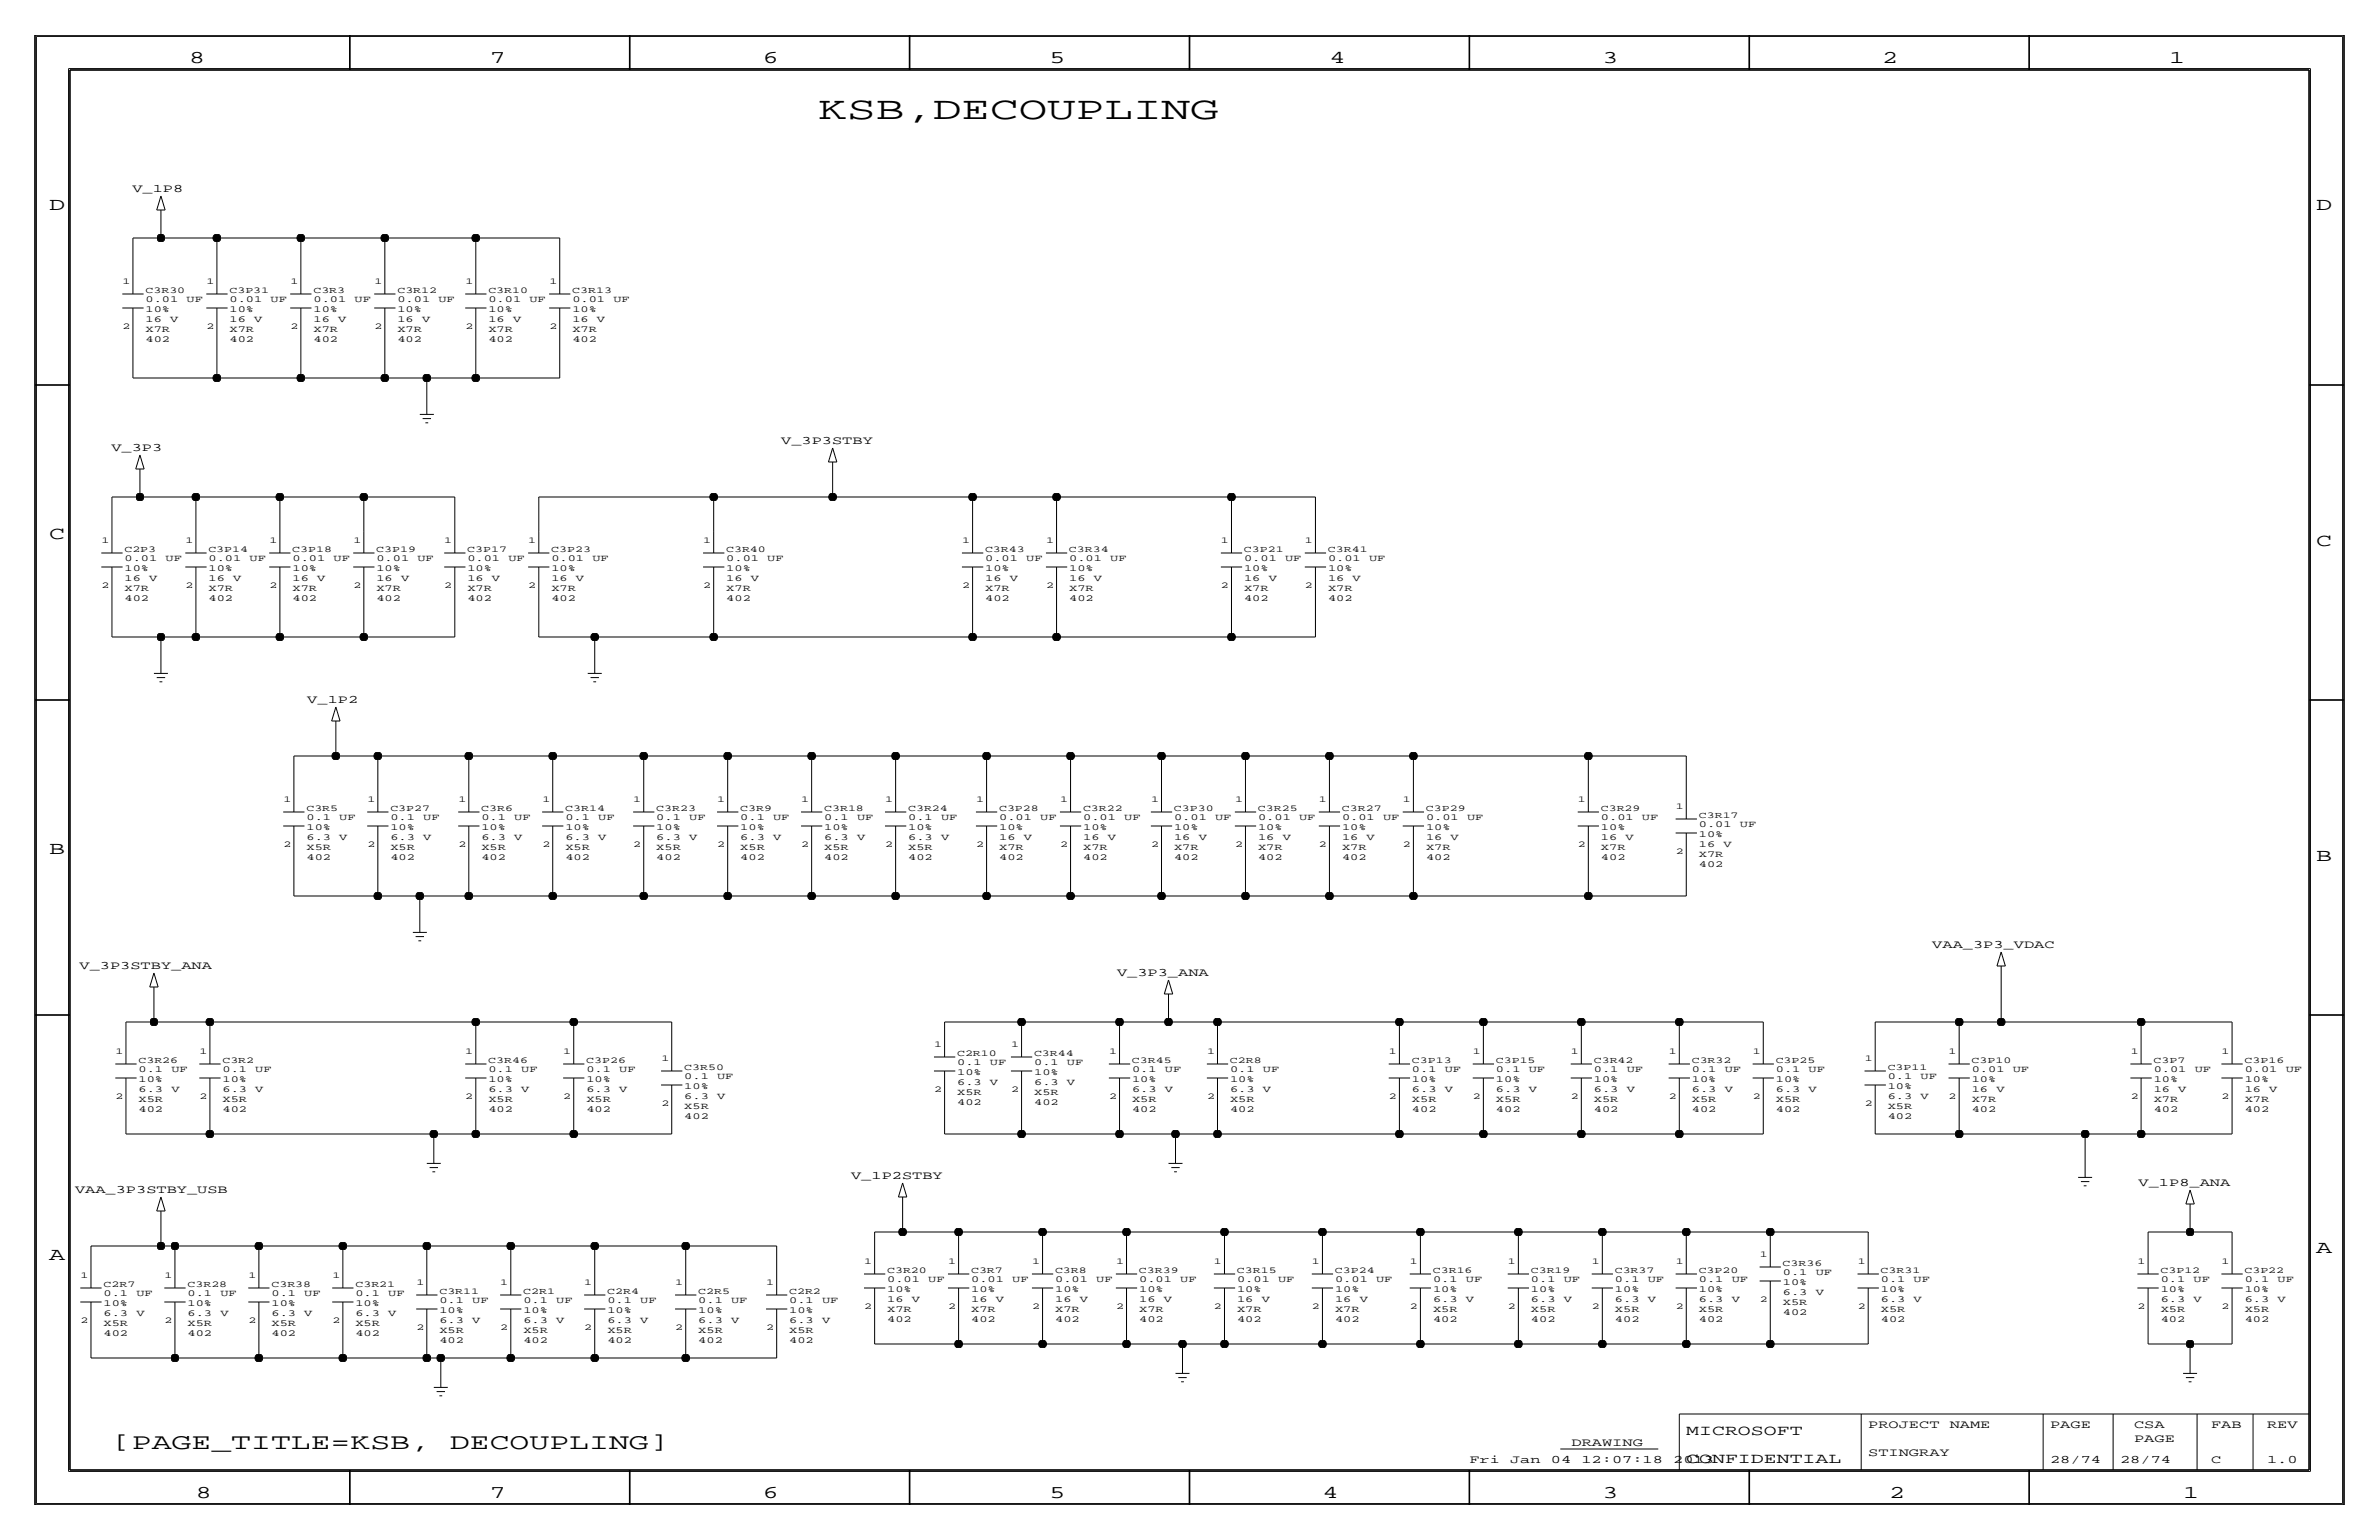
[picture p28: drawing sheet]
<svg xmlns="http://www.w3.org/2000/svg" width="432mm" height="279mm" viewBox="0 0 432 279" stroke-linecap="round" stroke-linejoin="round" font-family="sans-serif">
<defs><g id="words">
<text font-size="5.8" x="148.6" y="21.6">KSB,DECOUPLING</text>
<g font-size="4.1">
<text x="20.3" y="262.9">[PAGE_TITLE=KSB,</text>
<text x="81.7" y="262.9">DECOUPLING]</text>
</g>
<g font-size="3.3">
<text x="34.3" y="11.4">8</text>
<text x="88.9" y="11.4">7</text>
<text x="138.5" y="11.4">6</text>
<text x="190.5" y="11.4">5</text>
<text x="241.3" y="11.4">4</text>
<text x="290.8" y="11.4">3</text>
<text x="341.6" y="11.4">2</text>
<text x="393.7" y="11.4">1</text>
<text x="8.9" y="38.1">D</text>
<text x="420.4" y="38.1">D</text>
<text x="8.9" y="97.8">C</text>
<text x="420.4" y="99.1">C</text>
<text x="8.9" y="154.9">B</text>
<text x="420.4" y="156.2">B</text>
<text x="420.4" y="227.3">A</text>
<text x="8.9" y="228.6">A</text>
<text x="35.6" y="271.8">8</text>
<text x="88.9" y="271.8">7</text>
<text x="138.4" y="271.8">6</text>
<text x="190.5" y="271.8">5</text>
<text x="240" y="271.8">4</text>
<text x="290.8" y="271.8">3</text>
<text x="342.9" y="271.8">2</text>
<text x="396.2" y="271.8">1</text>
</g>
<g font-size="2.6">
<text x="306.1" y="260.4">MICROSOFT</text>
<text x="306.1" y="265.4">CONFIDENTIAL</text>
</g>
<g font-size="2.1">
<text x="24" y="34.9">V_1P8</text>
<text x="20.2" y="81.9">V_3P3</text>
<text x="141.8" y="80.6">V_3P3STBY</text>
<text x="55.8" y="127.6">V_1P2</text>
<text x="350.7" y="172.1">VAA_3P3_VDAC</text>
<text x="14.4" y="175.9">V_3P3STBY_ANA</text>
<text x="202.7" y="177.1">V_3P3_ANA</text>
<text x="154.5" y="214">V_1P2STBY</text>
<text x="388.2" y="215.2">V_1P8_ANA</text>
<text x="13.6" y="216.5">VAA_3P3STBY_USB</text>
<text x="285.2" y="262.4">DRAWING</text>
<text x="339.1" y="259.1">PROJECT</text>
<text x="353.9" y="259.1">NAME</text>
<text x="372.1" y="259.1">PAGE</text>
<text x="387.4" y="259.1">CSA</text>
<text x="387.4" y="261.6">PAGE</text>
<text x="401.3" y="259.1">FAB</text>
<text x="411.5" y="259.1">REV</text>
<text x="266.7" y="265.4">Fri</text>
<text x="274.1" y="265.4">Jan</text>
<text x="281.5" y="265.4">04</text>
<text x="287" y="265.4">12:07:18</text>
<text x="303.7" y="265.4">2013</text>
<text x="339.1" y="264.2">STINGRAY</text>
<text x="372.1" y="265.4">28/74</text>
<text x="384.8" y="265.4">28/74</text>
<text x="401.3" y="265.4">C</text>
<text x="411.5" y="265.4">1.0</text>
</g>
<g font-size="1.7">
<text x="26.4" y="54.9">0.01</text>
<text x="26.4" y="58.4">16</text>
<text x="26.4" y="56.6">10%</text>
<text x="30.9" y="58.4">V</text>
<text x="33.9" y="54.9">UF</text>
<text x="41.7" y="54.9">0.01</text>
<text x="41.7" y="56.6">10%</text>
<text x="41.7" y="58.4">16</text>
<text x="46.1" y="58.4">V</text>
<text x="49.1" y="54.9">UF</text>
<text x="56.9" y="56.6">10%</text>
<text x="56.9" y="58.4">16</text>
<text x="56.9" y="54.9">0.01</text>
<text x="61.4" y="58.4">V</text>
<text x="64.3" y="54.9">UF</text>
<text x="72.1" y="54.9">0.01</text>
<text x="72.1" y="56.6">10%</text>
<text x="72.1" y="58.4">16</text>
<text x="76.6" y="58.4">V</text>
<text x="79.6" y="54.9">UF</text>
<text x="88.6" y="58.4">16</text>
<text x="88.6" y="56.6">10%</text>
<text x="88.6" y="54.9">0.01</text>
<text x="93.1" y="58.4">V</text>
<text x="96.1" y="54.9">UF</text>
<text x="103.9" y="58.4">16</text>
<text x="103.9" y="54.9">0.01</text>
<text x="103.9" y="56.6">10%</text>
<text x="108.4" y="58.4">V</text>
<text x="111.3" y="54.9">UF</text>
<text x="26.4" y="62">402</text>
<text x="26.4" y="60.2">X7R</text>
<text x="41.7" y="62">402</text>
<text x="41.7" y="60.2">X7R</text>
<text x="56.9" y="62">402</text>
<text x="56.9" y="60.2">X7R</text>
<text x="72.1" y="60.2">X7R</text>
<text x="72.1" y="62">402</text>
<text x="88.6" y="62">402</text>
<text x="88.6" y="60.2">X7R</text>
<text x="103.9" y="60.2">X7R</text>
<text x="103.9" y="62">402</text>
<text x="22.6" y="101.9">0.01</text>
<text x="30" y="101.9">UF</text>
<text x="37.8" y="101.9">0.01</text>
<text x="45.3" y="101.9">UF</text>
<text x="53.1" y="101.9">0.01</text>
<text x="60.5" y="101.9">UF</text>
<text x="68.3" y="101.9">0.01</text>
<text x="75.8" y="101.9">UF</text>
<text x="84.8" y="101.9">0.01</text>
<text x="92.3" y="101.9">UF</text>
<text x="100.1" y="101.9">0.01</text>
<text x="107.5" y="101.9">UF</text>
<text x="131.8" y="101.9">0.01</text>
<text x="139.3" y="101.9">UF</text>
<text x="178.8" y="101.9">0.01</text>
<text x="186.3" y="101.9">UF</text>
<text x="194.1" y="101.9">0.01</text>
<text x="201.5" y="101.9">UF</text>
<text x="225.8" y="101.9">0.01</text>
<text x="233.2" y="101.9">UF</text>
<text x="241" y="101.9">0.01</text>
<text x="248.5" y="101.9">UF</text>
<text x="22.6" y="105.4">16</text>
<text x="22.6" y="107.2">X7R</text>
<text x="22.6" y="103.6">10%</text>
<text x="27.1" y="105.4">V</text>
<text x="37.8" y="103.6">10%</text>
<text x="37.8" y="105.4">16</text>
<text x="37.8" y="107.2">X7R</text>
<text x="42.3" y="105.4">V</text>
<text x="53.1" y="105.4">16</text>
<text x="53.1" y="103.6">10%</text>
<text x="53.1" y="107.2">X7R</text>
<text x="57.6" y="105.4">V</text>
<text x="68.3" y="105.4">16</text>
<text x="68.3" y="103.6">10%</text>
<text x="68.3" y="107.2">X7R</text>
<text x="72.8" y="105.4">V</text>
<text x="84.8" y="105.4">16</text>
<text x="84.8" y="103.6">10%</text>
<text x="84.8" y="107.2">X7R</text>
<text x="89.3" y="105.4">V</text>
<text x="100.1" y="105.4">16</text>
<text x="100.1" y="103.6">10%</text>
<text x="100.1" y="107.2">X7R</text>
<text x="104.5" y="105.4">V</text>
<text x="131.8" y="103.6">10%</text>
<text x="131.8" y="107.2">X7R</text>
<text x="131.8" y="105.4">16</text>
<text x="136.3" y="105.4">V</text>
<text x="178.8" y="103.6">10%</text>
<text x="178.8" y="105.4">16</text>
<text x="178.8" y="107.2">X7R</text>
<text x="183.3" y="105.4">V</text>
<text x="194.1" y="107.2">X7R</text>
<text x="194.1" y="103.6">10%</text>
<text x="194.1" y="105.4">16</text>
<text x="198.5" y="105.4">V</text>
<text x="225.8" y="105.4">16</text>
<text x="225.8" y="103.6">10%</text>
<text x="225.8" y="107.2">X7R</text>
<text x="230.3" y="105.4">V</text>
<text x="241" y="103.6">10%</text>
<text x="241" y="105.4">16</text>
<text x="241" y="107.2">X7R</text>
<text x="245.5" y="105.4">V</text>
<text x="22.6" y="109">402</text>
<text x="37.8" y="109">402</text>
<text x="53.1" y="109">402</text>
<text x="68.3" y="109">402</text>
<text x="84.8" y="109">402</text>
<text x="100.1" y="109">402</text>
<text x="131.8" y="109">402</text>
<text x="178.8" y="109">402</text>
<text x="194.1" y="109">402</text>
<text x="225.8" y="109">402</text>
<text x="241" y="109">402</text>
<text x="55.6" y="148.8">0.1</text>
<text x="61.6" y="148.8">UF</text>
<text x="70.9" y="148.8">0.1</text>
<text x="76.8" y="148.8">UF</text>
<text x="87.4" y="148.8">0.1</text>
<text x="93.3" y="148.8">UF</text>
<text x="102.6" y="148.8">0.1</text>
<text x="108.6" y="148.8">UF</text>
<text x="119.1" y="148.8">0.1</text>
<text x="125.1" y="148.8">UF</text>
<text x="134.4" y="148.8">0.1</text>
<text x="140.3" y="148.8">UF</text>
<text x="149.6" y="148.8">0.1</text>
<text x="155.6" y="148.8">UF</text>
<text x="164.8" y="148.8">0.1</text>
<text x="170.8" y="148.8">UF</text>
<text x="181.4" y="148.8">0.01</text>
<text x="188.8" y="148.8">UF</text>
<text x="196.6" y="148.8">0.01</text>
<text x="204" y="148.8">UF</text>
<text x="213.1" y="148.8">0.01</text>
<text x="220.6" y="148.8">UF</text>
<text x="228.3" y="148.8">0.01</text>
<text x="235.8" y="148.8">UF</text>
<text x="243.6" y="148.8">0.01</text>
<text x="251" y="148.8">UF</text>
<text x="258.8" y="148.8">0.01</text>
<text x="266.3" y="148.8">UF</text>
<text x="290.6" y="148.8">0.01</text>
<text x="298" y="148.8">UF</text>
<text x="55.6" y="152.4">6.3</text>
<text x="55.6" y="156">402</text>
<text x="55.6" y="154.2">X5R</text>
<text x="55.6" y="150.6">10%</text>
<text x="61.6" y="152.4">V</text>
<text x="70.9" y="154.2">X5R</text>
<text x="70.9" y="152.4">6.3</text>
<text x="70.9" y="156">402</text>
<text x="70.9" y="150.6">10%</text>
<text x="76.8" y="152.4">V</text>
<text x="87.4" y="154.2">X5R</text>
<text x="87.4" y="152.4">6.3</text>
<text x="87.4" y="150.6">10%</text>
<text x="87.4" y="156">402</text>
<text x="93.3" y="152.4">V</text>
<text x="102.6" y="154.2">X5R</text>
<text x="102.6" y="152.4">6.3</text>
<text x="102.6" y="156">402</text>
<text x="102.6" y="150.6">10%</text>
<text x="108.6" y="152.4">V</text>
<text x="119.1" y="154.2">X5R</text>
<text x="119.1" y="152.4">6.3</text>
<text x="119.1" y="156">402</text>
<text x="119.1" y="150.6">10%</text>
<text x="125.1" y="152.4">V</text>
<text x="134.4" y="154.2">X5R</text>
<text x="134.4" y="152.4">6.3</text>
<text x="134.4" y="150.6">10%</text>
<text x="134.4" y="156">402</text>
<text x="140.3" y="152.4">V</text>
<text x="149.6" y="154.2">X5R</text>
<text x="149.6" y="152.4">6.3</text>
<text x="149.6" y="150.6">10%</text>
<text x="149.6" y="156">402</text>
<text x="155.6" y="152.4">V</text>
<text x="164.8" y="154.2">X5R</text>
<text x="164.8" y="152.4">6.3</text>
<text x="164.8" y="155.9">402</text>
<text x="164.8" y="150.6">10%</text>
<text x="170.8" y="152.4">V</text>
<text x="181.4" y="155.9">402</text>
<text x="181.4" y="150.6">10%</text>
<text x="181.4" y="154.2">X7R</text>
<text x="181.4" y="152.4">16</text>
<text x="185.8" y="152.4">V</text>
<text x="196.6" y="150.6">10%</text>
<text x="196.6" y="152.4">16</text>
<text x="196.6" y="154.2">X7R</text>
<text x="196.6" y="155.9">402</text>
<text x="201.1" y="152.4">V</text>
<text x="213.1" y="155.9">402</text>
<text x="213.1" y="154.2">X7R</text>
<text x="213.1" y="150.6">10%</text>
<text x="213.1" y="152.4">16</text>
<text x="217.6" y="152.4">V</text>
<text x="228.3" y="152.4">16</text>
<text x="228.3" y="155.9">402</text>
<text x="228.3" y="154.2">X7R</text>
<text x="228.3" y="150.6">10%</text>
<text x="232.8" y="152.4">V</text>
<text x="243.6" y="155.9">402</text>
<text x="243.6" y="154.2">X7R</text>
<text x="243.6" y="150.6">10%</text>
<text x="243.6" y="152.4">16</text>
<text x="248.1" y="152.4">V</text>
<text x="258.8" y="152.4">16</text>
<text x="258.8" y="154.2">X7R</text>
<text x="258.8" y="155.9">402</text>
<text x="258.8" y="150.6">10%</text>
<text x="263.3" y="152.4">V</text>
<text x="290.6" y="152.4">16</text>
<text x="290.6" y="155.9">402</text>
<text x="290.6" y="154.2">X7R</text>
<text x="290.6" y="150.6">10%</text>
<text x="295" y="152.4">V</text>
<text x="308.4" y="155.5">X7R</text>
<text x="308.4" y="153.7">16</text>
<text x="308.4" y="150.1">0.01</text>
<text x="308.4" y="151.9">10%</text>
<text x="312.8" y="153.7">V</text>
<text x="315.8" y="150.1">UF</text>
<text x="308.4" y="157.2">402</text>
<text x="25.1" y="196.3">10%</text>
<text x="25.1" y="194.6">0.1</text>
<text x="31.1" y="194.6">UF</text>
<text x="40.4" y="196.3">10%</text>
<text x="40.4" y="194.6">0.1</text>
<text x="46.3" y="194.6">UF</text>
<text x="88.6" y="194.6">0.1</text>
<text x="88.6" y="196.3">10%</text>
<text x="94.6" y="194.6">UF</text>
<text x="106.4" y="194.6">0.1</text>
<text x="106.4" y="196.3">10%</text>
<text x="112.4" y="194.6">UF</text>
<text x="124.2" y="195.8">0.1</text>
<text x="124.2" y="197.6">10%</text>
<text x="130.2" y="195.8">UF</text>
<text x="173.7" y="193.3">0.1</text>
<text x="173.7" y="195.1">10%</text>
<text x="173.7" y="196.9">6.3</text>
<text x="179.7" y="193.3">UF</text>
<text x="179.7" y="196.9">V</text>
<text x="187.7" y="196.9">6.3</text>
<text x="187.7" y="195.1">10%</text>
<text x="187.7" y="193.3">0.1</text>
<text x="193.7" y="196.9">V</text>
<text x="193.7" y="193.3">UF</text>
<text x="205.5" y="194.6">0.1</text>
<text x="205.5" y="196.3">10%</text>
<text x="211.4" y="194.6">UF</text>
<text x="223.3" y="196.3">10%</text>
<text x="223.3" y="194.6">0.1</text>
<text x="229.2" y="194.6">UF</text>
<text x="256.3" y="196.3">10%</text>
<text x="256.3" y="194.6">0.1</text>
<text x="262.2" y="194.6">UF</text>
<text x="271.5" y="194.6">0.1</text>
<text x="271.5" y="196.3">10%</text>
<text x="277.5" y="194.6">UF</text>
<text x="289.3" y="196.3">10%</text>
<text x="289.3" y="194.6">0.1</text>
<text x="295.3" y="194.6">UF</text>
<text x="307.1" y="196.3">10%</text>
<text x="307.1" y="194.6">0.1</text>
<text x="313" y="194.6">UF</text>
<text x="322.3" y="194.6">0.1</text>
<text x="322.3" y="196.3">10%</text>
<text x="328.3" y="194.6">UF</text>
<text x="342.6" y="195.8">0.1</text>
<text x="342.6" y="197.6">10%</text>
<text x="348.6" y="195.8">UF</text>
<text x="357.9" y="194.6">0.01</text>
<text x="357.9" y="196.3">10%</text>
<text x="365.3" y="194.6">UF</text>
<text x="390.9" y="196.3">10%</text>
<text x="390.9" y="194.6">0.01</text>
<text x="398.4" y="194.6">UF</text>
<text x="407.4" y="196.3">10%</text>
<text x="407.4" y="194.6">0.01</text>
<text x="414.9" y="194.6">UF</text>
<text x="25.1" y="201.7">402</text>
<text x="25.1" y="199.9">X5R</text>
<text x="25.1" y="198.1">6.3</text>
<text x="31.1" y="198.1">V</text>
<text x="40.4" y="198.1">6.3</text>
<text x="40.4" y="201.7">402</text>
<text x="40.4" y="199.9">X5R</text>
<text x="46.3" y="198.1">V</text>
<text x="88.6" y="198.1">6.3</text>
<text x="88.6" y="201.7">402</text>
<text x="88.6" y="199.9">X5R</text>
<text x="94.6" y="198.1">V</text>
<text x="106.4" y="198.1">6.3</text>
<text x="106.4" y="199.9">X5R</text>
<text x="106.4" y="201.7">402</text>
<text x="112.4" y="198.1">V</text>
<text x="124.2" y="201.2">X5R</text>
<text x="124.2" y="199.4">6.3</text>
<text x="124.2" y="202.9">402</text>
<text x="130.2" y="199.4">V</text>
<text x="173.7" y="198.6">X5R</text>
<text x="173.7" y="200.4">402</text>
<text x="187.7" y="198.6">X5R</text>
<text x="187.7" y="200.4">402</text>
<text x="205.5" y="199.9">X5R</text>
<text x="205.5" y="201.7">402</text>
<text x="205.5" y="198.1">6.3</text>
<text x="211.4" y="198.1">V</text>
<text x="223.3" y="199.9">X5R</text>
<text x="223.3" y="198.1">6.3</text>
<text x="223.3" y="201.7">402</text>
<text x="229.2" y="198.1">V</text>
<text x="256.3" y="198.1">6.3</text>
<text x="256.3" y="201.7">402</text>
<text x="256.3" y="199.9">X5R</text>
<text x="262.2" y="198.1">V</text>
<text x="271.5" y="201.7">402</text>
<text x="271.5" y="199.9">X5R</text>
<text x="271.5" y="198.1">6.3</text>
<text x="277.5" y="198.1">V</text>
<text x="289.3" y="198.1">6.3</text>
<text x="289.3" y="201.7">402</text>
<text x="289.3" y="199.9">X5R</text>
<text x="295.3" y="198.1">V</text>
<text x="307.1" y="201.7">402</text>
<text x="307.1" y="198.1">6.3</text>
<text x="307.1" y="199.9">X5R</text>
<text x="313" y="198.1">V</text>
<text x="322.3" y="201.7">402</text>
<text x="322.3" y="199.9">X5R</text>
<text x="322.3" y="198.1">6.3</text>
<text x="328.3" y="198.1">V</text>
<text x="342.6" y="202.9">402</text>
<text x="342.6" y="199.4">6.3</text>
<text x="342.6" y="201.2">X5R</text>
<text x="348.6" y="199.4">V</text>
<text x="357.9" y="201.7">402</text>
<text x="357.9" y="199.9">X7R</text>
<text x="357.9" y="198.1">16</text>
<text x="362.4" y="198.1">V</text>
<text x="390.9" y="199.9">X7R</text>
<text x="390.9" y="198.1">16</text>
<text x="390.9" y="201.7">402</text>
<text x="395.4" y="198.1">V</text>
<text x="407.4" y="198.1">16</text>
<text x="407.4" y="199.9">X7R</text>
<text x="407.4" y="201.7">402</text>
<text x="411.9" y="198.1">V</text>
<text x="161" y="232.7">0.01</text>
<text x="168.5" y="232.7">UF</text>
<text x="176.3" y="232.7">0.01</text>
<text x="183.7" y="232.7">UF</text>
<text x="191.5" y="232.7">0.01</text>
<text x="199" y="232.7">UF</text>
<text x="206.8" y="232.7">0.01</text>
<text x="214.2" y="232.7">UF</text>
<text x="224.5" y="232.7">0.01</text>
<text x="232" y="232.7">UF</text>
<text x="242.3" y="232.7">0.01</text>
<text x="249.8" y="232.7">UF</text>
<text x="260.1" y="232.7">0.1</text>
<text x="266.1" y="232.7">UF</text>
<text x="277.9" y="232.7">0.1</text>
<text x="283.8" y="232.7">UF</text>
<text x="293.1" y="232.7">0.1</text>
<text x="299.1" y="232.7">UF</text>
<text x="308.4" y="232.7">0.1</text>
<text x="314.3" y="232.7">UF</text>
<text x="323.6" y="233.2">10%</text>
<text x="323.6" y="231.4">0.1</text>
<text x="329.6" y="231.4">UF</text>
<text x="341.4" y="232.7">0.1</text>
<text x="347.3" y="232.7">UF</text>
<text x="392.2" y="232.6">0.1</text>
<text x="398.1" y="232.6">UF</text>
<text x="407.4" y="232.7">0.1</text>
<text x="413.4" y="232.7">UF</text>
<text x="18.8" y="238.8">6.3</text>
<text x="18.8" y="237">10%</text>
<text x="18.8" y="235.2">0.1</text>
<text x="24.8" y="238.8">V</text>
<text x="24.8" y="235.2">UF</text>
<text x="34" y="238.8">6.3</text>
<text x="34" y="237">10%</text>
<text x="34" y="235.2">0.1</text>
<text x="40" y="238.8">V</text>
<text x="40" y="235.2">UF</text>
<text x="49.3" y="235.2">0.1</text>
<text x="49.3" y="238.8">6.3</text>
<text x="49.3" y="237">10%</text>
<text x="55.2" y="235.2">UF</text>
<text x="55.2" y="238.8">V</text>
<text x="64.5" y="238.8">6.3</text>
<text x="64.5" y="237">10%</text>
<text x="64.5" y="235.2">0.1</text>
<text x="70.5" y="238.8">V</text>
<text x="70.5" y="235.2">UF</text>
<text x="79.8" y="236.5">0.1</text>
<text x="79.8" y="238.2">10%</text>
<text x="85.7" y="236.5">UF</text>
<text x="95" y="236.5">0.1</text>
<text x="95" y="238.3">10%</text>
<text x="100.9" y="236.5">UF</text>
<text x="110.2" y="236.5">0.1</text>
<text x="110.2" y="238.3">10%</text>
<text x="116.2" y="236.5">UF</text>
<text x="126.7" y="236.5">0.1</text>
<text x="126.7" y="238.3">10%</text>
<text x="132.7" y="236.5">UF</text>
<text x="143.3" y="238.3">10%</text>
<text x="143.3" y="236.5">0.1</text>
<text x="149.2" y="236.5">UF</text>
<text x="161" y="234.4">10%</text>
<text x="161" y="238">X7R</text>
<text x="161" y="236.2">16</text>
<text x="161" y="239.8">402</text>
<text x="165.5" y="236.2">V</text>
<text x="176.3" y="236.2">16</text>
<text x="176.3" y="238">X7R</text>
<text x="176.3" y="239.8">402</text>
<text x="176.3" y="234.4">10%</text>
<text x="180.7" y="236.2">V</text>
<text x="191.5" y="238">X7R</text>
<text x="191.5" y="236.2">16</text>
<text x="191.5" y="234.4">10%</text>
<text x="191.5" y="239.8">402</text>
<text x="196" y="236.2">V</text>
<text x="206.8" y="238">X7R</text>
<text x="206.8" y="236.2">16</text>
<text x="206.8" y="234.4">10%</text>
<text x="206.8" y="239.8">402</text>
<text x="211.2" y="236.2">V</text>
<text x="224.5" y="238">X7R</text>
<text x="224.5" y="236.2">16</text>
<text x="224.5" y="239.8">402</text>
<text x="224.5" y="234.4">10%</text>
<text x="229" y="236.2">V</text>
<text x="242.3" y="236.2">16</text>
<text x="242.3" y="238">X7R</text>
<text x="242.3" y="239.8">402</text>
<text x="242.3" y="234.4">10%</text>
<text x="246.8" y="236.2">V</text>
<text x="260.1" y="236.2">6.3</text>
<text x="260.1" y="238">X5R</text>
<text x="260.1" y="239.8">402</text>
<text x="260.1" y="234.4">10%</text>
<text x="266.1" y="236.2">V</text>
<text x="277.9" y="236.2">6.3</text>
<text x="277.9" y="234.4">10%</text>
<text x="277.9" y="238">X5R</text>
<text x="277.9" y="239.8">402</text>
<text x="283.8" y="236.2">V</text>
<text x="293.1" y="239.8">402</text>
<text x="293.1" y="238">X5R</text>
<text x="293.1" y="236.2">6.3</text>
<text x="293.1" y="234.4">10%</text>
<text x="299.1" y="236.2">V</text>
<text x="308.4" y="238">X5R</text>
<text x="308.4" y="236.2">6.3</text>
<text x="308.4" y="239.8">402</text>
<text x="308.4" y="234.4">10%</text>
<text x="314.3" y="236.2">V</text>
<text x="323.6" y="234.9">6.3</text>
<text x="323.6" y="238.5">402</text>
<text x="323.6" y="236.7">X5R</text>
<text x="329.6" y="234.9">V</text>
<text x="341.4" y="239.8">402</text>
<text x="341.4" y="238">X5R</text>
<text x="341.4" y="236.2">6.3</text>
<text x="341.4" y="234.4">10%</text>
<text x="347.3" y="236.2">V</text>
<text x="392.2" y="234.4">10%</text>
<text x="392.2" y="236.2">6.3</text>
<text x="392.2" y="238">X5R</text>
<text x="392.2" y="239.8">402</text>
<text x="398.1" y="236.2">V</text>
<text x="407.4" y="239.8">402</text>
<text x="407.4" y="238">X5R</text>
<text x="407.4" y="236.2">6.3</text>
<text x="407.4" y="234.4">10%</text>
<text x="413.4" y="236.2">V</text>
<text x="18.8" y="242.3">402</text>
<text x="18.8" y="240.5">X5R</text>
<text x="34" y="242.3">402</text>
<text x="34" y="240.5">X5R</text>
<text x="49.3" y="242.3">402</text>
<text x="49.3" y="240.5">X5R</text>
<text x="64.5" y="242.3">402</text>
<text x="64.5" y="240.5">X5R</text>
<text x="79.8" y="243.6">402</text>
<text x="79.8" y="241.8">X5R</text>
<text x="79.8" y="240">6.3</text>
<text x="85.7" y="240">V</text>
<text x="95" y="240">6.3</text>
<text x="95" y="243.6">402</text>
<text x="95" y="241.8">X5R</text>
<text x="100.9" y="240">V</text>
<text x="110.2" y="240">6.3</text>
<text x="110.2" y="241.8">X5R</text>
<text x="110.2" y="243.6">402</text>
<text x="116.2" y="240">V</text>
<text x="126.7" y="243.6">402</text>
<text x="126.7" y="240">6.3</text>
<text x="126.7" y="241.8">X5R</text>
<text x="132.7" y="240">V</text>
<text x="143.3" y="240">6.3</text>
<text x="143.3" y="241.8">X5R</text>
<text x="143.3" y="243.6">402</text>
<text x="149.2" y="240">V</text>
</g>
<g font-size="1.6">
<text x="22.2" y="51.6">1</text>
<text x="26.4" y="53.1">C3R30</text>
<text x="37.5" y="51.6">1</text>
<text x="41.6" y="53.1">C3P31</text>
<text x="52.7" y="51.6">1</text>
<text x="56.9" y="53.1">C3R3</text>
<text x="68" y="51.6">1</text>
<text x="72.1" y="53.1">C3R12</text>
<text x="84.5" y="51.6">1</text>
<text x="88.6" y="53.1">C3R10</text>
<text x="99.7" y="51.6">1</text>
<text x="103.9" y="53.1">C3R13</text>
<text x="22.2" y="59.7">2</text>
<text x="37.5" y="59.7">2</text>
<text x="52.7" y="59.7">2</text>
<text x="68" y="59.7">2</text>
<text x="84.5" y="59.7">2</text>
<text x="99.7" y="59.7">2</text>
<text x="18.4" y="98.6">1</text>
<text x="22.6" y="100.1">C2P3</text>
<text x="33.6" y="98.6">1</text>
<text x="37.8" y="100.1">C3P14</text>
<text x="48.9" y="98.6">1</text>
<text x="53.1" y="100.1">C3P18</text>
<text x="64.1" y="98.6">1</text>
<text x="68.3" y="100.1">C3P19</text>
<text x="80.6" y="98.6">1</text>
<text x="84.8" y="100.1">C3P17</text>
<text x="95.9" y="98.6">1</text>
<text x="100" y="100.1">C3P23</text>
<text x="127.6" y="98.6">1</text>
<text x="131.8" y="100.1">C3R40</text>
<text x="174.6" y="98.6">1</text>
<text x="178.8" y="100.1">C3R43</text>
<text x="189.9" y="98.6">1</text>
<text x="194" y="100.1">C3R34</text>
<text x="221.6" y="98.6">1</text>
<text x="225.8" y="100.1">C3P21</text>
<text x="236.9" y="98.6">1</text>
<text x="241" y="100.1">C3R41</text>
<text x="18.4" y="106.7">2</text>
<text x="33.6" y="106.7">2</text>
<text x="48.9" y="106.7">2</text>
<text x="64.1" y="106.7">2</text>
<text x="80.6" y="106.7">2</text>
<text x="95.9" y="106.7">2</text>
<text x="127.6" y="106.7">2</text>
<text x="174.6" y="106.7">2</text>
<text x="189.9" y="106.7">2</text>
<text x="221.6" y="106.7">2</text>
<text x="236.9" y="106.7">2</text>
<text x="51.5" y="145.5">1</text>
<text x="55.6" y="147.1">C3R5</text>
<text x="66.7" y="145.5">1</text>
<text x="70.9" y="147.1">C3P27</text>
<text x="83.2" y="145.5">1</text>
<text x="87.4" y="147.1">C3R6</text>
<text x="98.4" y="145.5">1</text>
<text x="102.6" y="147.1">C3R14</text>
<text x="114.9" y="145.5">1</text>
<text x="119.1" y="147.1">C3R23</text>
<text x="130.2" y="145.5">1</text>
<text x="134.4" y="147.1">C3R9</text>
<text x="145.4" y="145.5">1</text>
<text x="149.6" y="147.1">C3R18</text>
<text x="160.7" y="145.5">1</text>
<text x="164.8" y="147.1">C3R24</text>
<text x="177.2" y="145.5">1</text>
<text x="181.3" y="147.1">C3P28</text>
<text x="192.4" y="145.5">1</text>
<text x="196.6" y="147.1">C3R22</text>
<text x="208.9" y="145.5">1</text>
<text x="213.1" y="147.1">C3P30</text>
<text x="224.2" y="145.5">1</text>
<text x="228.3" y="147.1">C3R25</text>
<text x="239.4" y="145.5">1</text>
<text x="243.6" y="147.1">C3R27</text>
<text x="254.6" y="145.5">1</text>
<text x="258.8" y="147.1">C3P29</text>
<text x="286.4" y="145.5">1</text>
<text x="290.6" y="147.1">C3R29</text>
<text x="304.2" y="146.8">1</text>
<text x="308.3" y="148.3">C3R17</text>
<text x="51.5" y="153.7">2</text>
<text x="66.7" y="153.7">2</text>
<text x="83.2" y="153.7">2</text>
<text x="98.4" y="153.7">2</text>
<text x="114.9" y="153.7">2</text>
<text x="130.2" y="153.7">2</text>
<text x="145.4" y="153.7">2</text>
<text x="160.7" y="153.7">2</text>
<text x="177.2" y="153.7">2</text>
<text x="192.4" y="153.7">2</text>
<text x="208.9" y="153.7">2</text>
<text x="224.2" y="153.7">2</text>
<text x="239.4" y="153.7">2</text>
<text x="254.6" y="153.7">2</text>
<text x="286.4" y="153.7">2</text>
<text x="304.2" y="154.9">2</text>
<text x="21" y="191.3">1</text>
<text x="36.2" y="191.3">1</text>
<text x="84.5" y="191.3">1</text>
<text x="102.2" y="191.3">1</text>
<text x="169.5" y="190">1</text>
<text x="173.7" y="191.5">C2R10</text>
<text x="183.5" y="190">1</text>
<text x="187.7" y="191.5">C3R44</text>
<text x="201.3" y="191.3">1</text>
<text x="219.1" y="191.3">1</text>
<text x="252.1" y="191.3">1</text>
<text x="267.3" y="191.3">1</text>
<text x="285.1" y="191.3">1</text>
<text x="302.9" y="191.3">1</text>
<text x="318.1" y="191.3">1</text>
<text x="353.7" y="191.3">1</text>
<text x="386.7" y="191.3">1</text>
<text x="403.2" y="191.3">1</text>
<text x="25.1" y="192.8">C3R26</text>
<text x="40.4" y="192.8">C3R2</text>
<text x="88.6" y="192.8">C3R46</text>
<text x="106.4" y="192.8">C3P26</text>
<text x="120" y="192.5">1</text>
<text x="124.2" y="194.1">C3R50</text>
<text x="205.5" y="192.8">C3R45</text>
<text x="223.2" y="192.8">C2R8</text>
<text x="256.3" y="192.8">C3P13</text>
<text x="271.5" y="192.8">C3P15</text>
<text x="289.3" y="192.8">C3R42</text>
<text x="307.1" y="192.8">C3R32</text>
<text x="322.3" y="192.8">C3P25</text>
<text x="338.5" y="192.5">1</text>
<text x="342.6" y="194.1">C3P11</text>
<text x="357.9" y="192.8">C3P10</text>
<text x="390.9" y="192.8">C3P7</text>
<text x="407.4" y="192.8">C3P16</text>
<text x="21" y="199.4">2</text>
<text x="36.2" y="199.4">2</text>
<text x="84.5" y="199.4">2</text>
<text x="102.2" y="199.4">2</text>
<text x="120" y="200.7">2</text>
<text x="169.5" y="198.1">2</text>
<text x="183.5" y="198.1">2</text>
<text x="201.3" y="199.4">2</text>
<text x="219.1" y="199.4">2</text>
<text x="252.1" y="199.4">2</text>
<text x="267.3" y="199.4">2</text>
<text x="285.1" y="199.4">2</text>
<text x="302.9" y="199.4">2</text>
<text x="318.1" y="199.4">2</text>
<text x="338.5" y="200.7">2</text>
<text x="353.7" y="199.4">2</text>
<text x="386.7" y="199.4">2</text>
<text x="403.2" y="199.4">2</text>
<text x="14.6" y="231.9">1</text>
<text x="18.8" y="233.4">C2R7</text>
<text x="29.9" y="231.9">1</text>
<text x="34" y="233.4">C3R28</text>
<text x="45.1" y="231.9">1</text>
<text x="49.3" y="233.4">C3R38</text>
<text x="60.3" y="231.9">1</text>
<text x="64.5" y="233.4">C3R21</text>
<text x="75.6" y="233.2">1</text>
<text x="90.8" y="233.2">1</text>
<text x="106" y="233.2">1</text>
<text x="122.6" y="233.2">1</text>
<text x="139.1" y="233.2">1</text>
<text x="156.8" y="229.4">1</text>
<text x="161" y="230.9">C3R20</text>
<text x="172.1" y="229.4">1</text>
<text x="176.3" y="230.9">C3R7</text>
<text x="187.3" y="229.4">1</text>
<text x="191.5" y="230.9">C3R8</text>
<text x="202.6" y="229.4">1</text>
<text x="206.7" y="230.9">C3R39</text>
<text x="220.3" y="229.4">1</text>
<text x="224.5" y="230.9">C3R15</text>
<text x="238.1" y="229.4">1</text>
<text x="242.3" y="230.9">C3P24</text>
<text x="255.9" y="229.4">1</text>
<text x="260.1" y="230.9">C3R16</text>
<text x="273.7" y="229.4">1</text>
<text x="277.8" y="230.9">C3R19</text>
<text x="288.9" y="229.4">1</text>
<text x="293.1" y="230.9">C3R37</text>
<text x="304.2" y="229.4">1</text>
<text x="308.3" y="230.9">C3P20</text>
<text x="319.4" y="228.1">1</text>
<text x="323.6" y="229.6">C3R36</text>
<text x="337.2" y="229.4">1</text>
<text x="341.3" y="230.9">C3R31</text>
<text x="388" y="229.4">1</text>
<text x="392.1" y="230.9">C3P12</text>
<text x="403.2" y="229.4">1</text>
<text x="407.4" y="230.9">C3P22</text>
<text x="79.8" y="234.7">C3R11</text>
<text x="95" y="234.7">C2R1</text>
<text x="110.2" y="234.7">C2R4</text>
<text x="126.7" y="234.7">C2R5</text>
<text x="143.2" y="234.7">C2R2</text>
<text x="156.8" y="237.5">2</text>
<text x="172.1" y="237.5">2</text>
<text x="187.3" y="237.5">2</text>
<text x="202.6" y="237.5">2</text>
<text x="220.3" y="237.5">2</text>
<text x="238.1" y="237.5">2</text>
<text x="255.9" y="237.5">2</text>
<text x="273.7" y="237.5">2</text>
<text x="288.9" y="237.5">2</text>
<text x="304.2" y="237.5">2</text>
<text x="319.4" y="236.2">2</text>
<text x="337.2" y="237.5">2</text>
<text x="388" y="237.5">2</text>
<text x="403.2" y="237.5">2</text>
<text x="14.6" y="240">2</text>
<text x="29.9" y="240">2</text>
<text x="45.1" y="240">2</text>
<text x="60.3" y="240">2</text>
<text x="75.6" y="241.3">2</text>
<text x="90.8" y="241.3">2</text>
<text x="106" y="241.3">2</text>
<text x="122.6" y="241.3">2</text>
<text x="139.1" y="241.3">2</text>
</g>
</g></defs>
<!-- layer: Nets -->
<g fill="none" stroke="#000" stroke-width=".18">
<path d="M29.2 39.4v3.8zM24.1 43.2v6.3zM24.1 43.2h5.1zM24.1 59.7v8.9zM29.2 43.2h10.2zM39.4 43.2v6.3zM39.4 43.2h15.2zM39.4 59.7v8.9zM54.6 43.2v6.3zM54.6 43.2h15.3zM54.6 59.7v8.9zM69.8 43.2v6.3z"/>
<path d="M69.8 59.7v8.9zM69.9 43.2h16.5zM86.4 43.2h15.2zM86.4 43.2v6.3zM86.4 59.7v8.9zM101.6 43.2v6.3zM101.6 59.7v8.9zM24.1 68.6h15.3zM39.4 68.6h15.2zM54.6 68.6h15.2zM69.9 68.6h7.6zM77.5 68.6h8.9z"/>
<path d="M77.5 68.6v5.1zM86.4 68.6h15.2zM20.3 90.2v6.3zM20.3 90.2h5.1zM25.4 86.4v3.8zM25.4 90.2h10.2zM35.6 90.2v6.3zM35.6 90.2h15.2zM50.8 90.2v6.3zM50.8 90.2h15.2zM66 90.2v6.3zM66 90.2h16.5z"/>
<path d="M82.5 90.2v6.3zM97.8 90.2v6.3zM97.8 90.2h31.7zM129.5 90.2v6.3zM129.5 90.2h21.6zM151.1 90.2h25.4zM151.1 85.1v5.1zM176.5 90.2h15.3zM176.5 90.2v6.3zM191.8 90.2v6.3zM191.8 90.2h31.7zM223.5 90.2v6.3z"/>
<path d="M223.5 90.2h15.3zM238.8 90.2v6.3zM20.3 115.6h8.9zM20.3 106.7v8.9zM29.2 115.6h6.4zM29.2 115.6v5.1zM35.6 115.6h15.2zM35.6 106.7v8.9zM50.8 106.7v8.9zM50.8 115.6h15.2zM66 106.7v8.9zM66 115.6h16.5z"/>
<path d="M82.5 106.7v8.9zM97.8 106.7v8.9zM97.8 115.6h10.1zM107.9 115.6h21.6zM107.9 115.6v5.1zM129.5 106.7v8.9zM129.5 115.6h47zM176.5 106.7v8.9zM176.5 115.6h15.3zM191.8 106.7v8.9zM191.8 115.6h31.7zM223.5 106.7v8.9z"/>
<path d="M223.5 115.6h15.3zM238.8 106.7v8.9zM53.3 137.2v6.3zM53.3 137.2h7.7zM61 132.1v5.1zM61 137.2h7.6zM68.6 137.2v6.3zM68.6 137.2h16.5zM85.1 137.2h15.2zM85.1 137.2v6.3zM100.3 137.2v6.3zM100.3 137.2h16.5z"/>
<path d="M116.8 137.2v6.3zM116.8 137.2h15.3zM132.1 137.2v6.3zM132.1 137.2h15.2zM147.3 137.2v6.3zM147.3 137.2h15.3zM162.6 137.2h16.5zM162.6 137.2v6.3zM179.1 137.2h15.2zM179.1 137.2v6.3zM194.3 137.2h16.5zM194.3 137.2v6.3z"/>
<path d="M210.8 137.2v6.3zM210.8 137.2h15.3zM226.1 137.2v6.3zM226.1 137.2h15.2zM241.3 137.2v6.3zM241.3 137.2h15.2zM256.5 137.2v6.3zM256.5 137.2h31.8zM288.3 137.2v6.3zM288.3 137.2h17.8zM306.1 137.2v7.6zM53.3 153.7v8.9z"/>
<path d="M68.6 153.7v8.9zM85.1 153.7v8.9zM100.3 153.7v8.9zM116.8 153.7v8.9zM132.1 153.7v8.9zM147.3 153.7v8.9zM162.6 153.7v8.9zM179.1 153.7v8.9zM194.3 153.7v8.9zM210.8 153.7v8.9zM226.1 153.7v8.9zM241.3 153.7v8.9z"/>
<path d="M256.5 153.7v8.9zM288.3 153.7v8.9zM306.1 154.9v7.7zM53.3 162.6h15.3zM68.6 162.6h7.6zM76.2 162.6h8.9zM76.2 162.6v5zM85.1 162.6h15.2zM100.3 162.6h16.5zM116.8 162.6h15.3zM132.1 162.6h15.2zM147.3 162.6h15.3z"/>
<path d="M162.6 162.6h16.5zM179.1 162.6h15.2zM194.3 162.6h16.5zM210.8 162.6h15.3zM226.1 162.6h15.2zM241.3 162.6h15.2zM256.5 162.6h31.8zM288.3 162.6h17.8zM363.2 176.5v8.9zM22.9 185.4v3.8zM22.9 185.4h5zM22.9 199.4v6.3z"/>
<path d="M27.9 180.3v5.1zM27.9 185.4h10.2zM38.1 185.4v3.8zM38.1 185.4h48.3zM38.1 199.4v6.3zM86.4 185.4h17.7zM86.4 185.4v3.8zM86.4 199.4v6.3zM104.1 185.4v3.8zM104.1 199.4v6.3zM104.1 185.4h17.8zM121.9 185.4v5.1z"/>
<path d="M171.4 185.4v2.6zM171.4 185.4h14zM171.4 198.1v7.6zM185.4 185.4v2.6zM185.4 198.1v7.6zM185.4 185.4h17.8zM203.2 185.4v3.8zM203.2 199.4v6.3zM203.2 185.4h8.9zM212.1 181.6v3.8zM212.1 185.4h8.9zM221 185.4v3.8z"/>
<path d="M221 185.4h33zM221 199.4v6.3zM254 185.4v3.8zM254 199.4v6.3zM254 185.4h15.2zM269.2 185.4h17.8zM269.2 185.4v3.8zM269.2 199.4v6.3zM287 185.4v3.8zM287 199.4v6.3zM287 185.4h17.8zM304.8 185.4v3.8z"/>
<path d="M304.8 199.4v6.3zM304.8 185.4h15.2zM320 185.4v3.8zM320 199.4v6.3zM340.4 185.4h15.2zM340.4 185.4v5.1zM355.6 185.4h7.6zM355.6 199.4v6.3zM355.6 185.4v3.8zM363.2 185.4h25.4zM388.6 199.4v6.3zM388.6 185.4v3.8z"/>
<path d="M388.6 185.4h16.5zM405.1 199.4v6.3zM405.1 185.4v3.8zM22.9 205.7h15.2zM38.1 205.7h40.6zM78.7 205.7v3.8zM78.7 205.7h7.7zM86.4 205.7h17.7zM104.1 205.7h17.8zM121.9 200.7v5zM163.8 218.4v5.1zM171.4 205.7h14z"/>
<path d="M185.4 205.7h17.8zM203.2 205.7h10.2zM213.4 205.7v3.8zM213.4 205.7h7.6zM221 205.7h33zM254 205.7h15.2zM269.2 205.7h17.8zM287 205.7h17.8zM304.8 205.7h15.2zM340.4 205.7h15.2zM340.4 200.7v5zM355.6 205.7h22.9z"/>
<path d="M378.5 205.7h10.1zM378.5 205.7v6.4zM388.6 205.7h16.5zM397.5 219.7v3.8zM16.5 226.1v3.8zM16.5 226.1h12.7zM29.2 221v5.1zM29.2 226.1h2.6zM31.7 226.1h15.3zM31.7 226.1v3.8zM47 226.1h15.2zM47 226.1v3.8z"/>
<path d="M62.2 226.1v3.8zM62.2 226.1h15.3zM77.5 226.1v5zM77.5 226.1h15.2zM92.7 226.1v5zM92.7 226.1h15.3zM107.9 226.1v5zM107.9 226.1h16.6zM124.5 226.1v5zM124.5 226.1h16.5zM141 226.1v5zM158.7 223.5v3.8z"/>
<path d="M158.7 223.5h5.1zM158.7 237.5v6.3zM163.8 223.5h10.2zM174 223.5v3.8zM174 237.5v6.3zM174 223.5h15.2zM189.2 223.5v3.8zM189.2 223.5h15.3zM189.2 237.5v6.3zM204.5 223.5v3.8zM204.5 223.5h17.7zM204.5 237.5v6.3z"/>
<path d="M222.2 223.5v3.8zM222.2 237.5v6.3zM222.3 223.5h17.7zM240 223.5h17.8zM240 223.5v3.8zM240 237.5v6.3zM257.8 223.5v3.8zM257.8 237.5v6.3zM257.8 223.5h17.8zM275.6 223.5v3.8zM275.6 237.5v6.3zM275.6 223.5h15.2z"/>
<path d="M290.8 223.5h15.3zM290.8 223.5v3.8zM290.8 237.5v6.3zM306.1 223.5v3.8zM306.1 237.5v6.3zM306.1 223.5h15.2zM321.3 223.5v2.6zM321.3 236.2v7.6zM321.3 223.5h17.8zM339.1 223.5v3.8zM339.1 237.5v6.3zM389.9 223.5v3.8z"/>
<path d="M389.9 237.5v6.3zM389.9 223.5h7.6zM397.5 223.5h7.6zM405.1 223.5v3.8zM405.1 237.5v6.3zM16.5 246.4h15.2zM16.5 240v6.4zM31.7 246.4h15.3zM31.7 240v6.4zM47 246.4h15.2zM47 240v6.4zM62.2 240v6.4z"/>
<path d="M62.2 246.4h15.3zM77.5 246.4h2.5zM77.5 241.3v5.1zM80 246.4v3.8zM80 246.4h12.7zM92.7 241.3v5.1zM92.7 246.4h15.3zM107.9 241.3v5.1zM107.9 246.4h16.6zM124.5 241.3v5.1zM124.5 246.4h16.5zM141 241.3v5.1z"/>
<path d="M158.7 243.8h15.3zM174 243.8h15.2zM189.2 243.8h15.3zM204.5 243.8h10.1zM214.6 243.8h7.6zM214.6 243.8v3.8zM222.3 243.8h17.7zM240 243.8h17.8zM257.8 243.8h17.8zM275.6 243.8h15.2zM290.8 243.8h15.3zM306.1 243.8h15.2z"/>
<path d="M321.3 243.8h17.8zM389.9 243.8h7.6zM397.5 243.8h7.6zM397.5 243.8v3.8z"/>
</g>
<g fill="#000" stroke="#000" stroke-width=".18">
<circle cx="29.2" cy="43.2" r=".72"/>
<circle cx="39.4" cy="43.2" r=".72"/>
<circle cx="54.6" cy="43.2" r=".72"/>
<circle cx="69.8" cy="43.2" r=".72"/>
<circle cx="86.4" cy="43.2" r=".72"/>
<circle cx="39.4" cy="68.6" r=".72"/>
<circle cx="54.6" cy="68.6" r=".72"/>
<circle cx="69.8" cy="68.6" r=".72"/>
<circle cx="77.5" cy="68.6" r=".72"/>
<circle cx="86.4" cy="68.6" r=".72"/>
<circle cx="25.4" cy="90.2" r=".72"/>
<circle cx="35.6" cy="90.2" r=".72"/>
<circle cx="50.8" cy="90.2" r=".72"/>
<circle cx="66" cy="90.2" r=".72"/>
<circle cx="129.5" cy="90.2" r=".72"/>
<circle cx="151.1" cy="90.2" r=".72"/>
<circle cx="176.5" cy="90.2" r=".72"/>
<circle cx="191.8" cy="90.2" r=".72"/>
<circle cx="223.5" cy="90.2" r=".72"/>
<circle cx="29.2" cy="115.6" r=".72"/>
<circle cx="35.6" cy="115.6" r=".72"/>
<circle cx="50.8" cy="115.6" r=".72"/>
<circle cx="66" cy="115.6" r=".72"/>
<circle cx="107.9" cy="115.6" r=".72"/>
<circle cx="129.5" cy="115.6" r=".72"/>
<circle cx="176.5" cy="115.6" r=".72"/>
<circle cx="191.8" cy="115.6" r=".72"/>
<circle cx="223.5" cy="115.6" r=".72"/>
<circle cx="61" cy="137.2" r=".72"/>
<circle cx="68.6" cy="137.2" r=".72"/>
<circle cx="85.1" cy="137.2" r=".72"/>
<circle cx="100.3" cy="137.2" r=".72"/>
<circle cx="116.8" cy="137.2" r=".72"/>
<circle cx="132.1" cy="137.2" r=".72"/>
<circle cx="147.3" cy="137.2" r=".72"/>
<circle cx="162.6" cy="137.2" r=".72"/>
<circle cx="179.1" cy="137.2" r=".72"/>
<circle cx="194.3" cy="137.2" r=".72"/>
<circle cx="210.8" cy="137.2" r=".72"/>
<circle cx="226.1" cy="137.2" r=".72"/>
<circle cx="241.3" cy="137.2" r=".72"/>
<circle cx="256.5" cy="137.2" r=".72"/>
<circle cx="288.3" cy="137.2" r=".72"/>
<circle cx="68.6" cy="162.6" r=".72"/>
<circle cx="76.2" cy="162.6" r=".72"/>
<circle cx="85.1" cy="162.6" r=".72"/>
<circle cx="100.3" cy="162.6" r=".72"/>
<circle cx="116.8" cy="162.6" r=".72"/>
<circle cx="132.1" cy="162.6" r=".72"/>
<circle cx="147.3" cy="162.6" r=".72"/>
<circle cx="162.6" cy="162.6" r=".72"/>
<circle cx="179.1" cy="162.6" r=".72"/>
<circle cx="194.3" cy="162.6" r=".72"/>
<circle cx="210.8" cy="162.6" r=".72"/>
<circle cx="226.1" cy="162.6" r=".72"/>
<circle cx="241.3" cy="162.6" r=".72"/>
<circle cx="256.5" cy="162.6" r=".72"/>
<circle cx="288.3" cy="162.6" r=".72"/>
<circle cx="27.9" cy="185.4" r=".72"/>
<circle cx="38.1" cy="185.4" r=".72"/>
<circle cx="86.4" cy="185.4" r=".72"/>
<circle cx="104.1" cy="185.4" r=".72"/>
<circle cx="185.4" cy="185.4" r=".72"/>
<circle cx="203.2" cy="185.4" r=".72"/>
<circle cx="212.1" cy="185.4" r=".72"/>
<circle cx="221" cy="185.4" r=".72"/>
<circle cx="254" cy="185.4" r=".72"/>
<circle cx="269.2" cy="185.4" r=".72"/>
<circle cx="287" cy="185.4" r=".72"/>
<circle cx="304.8" cy="185.4" r=".72"/>
<circle cx="355.6" cy="185.4" r=".72"/>
<circle cx="363.2" cy="185.4" r=".72"/>
<circle cx="388.6" cy="185.4" r=".72"/>
<circle cx="38.1" cy="205.7" r=".72"/>
<circle cx="78.7" cy="205.7" r=".72"/>
<circle cx="86.4" cy="205.7" r=".72"/>
<circle cx="104.1" cy="205.7" r=".72"/>
<circle cx="185.4" cy="205.7" r=".72"/>
<circle cx="203.2" cy="205.7" r=".72"/>
<circle cx="213.4" cy="205.7" r=".72"/>
<circle cx="221" cy="205.7" r=".72"/>
<circle cx="254" cy="205.7" r=".72"/>
<circle cx="269.2" cy="205.7" r=".72"/>
<circle cx="287" cy="205.7" r=".72"/>
<circle cx="304.8" cy="205.7" r=".72"/>
<circle cx="355.6" cy="205.7" r=".72"/>
<circle cx="378.5" cy="205.7" r=".72"/>
<circle cx="388.6" cy="205.7" r=".72"/>
<circle cx="29.2" cy="226.1" r=".72"/>
<circle cx="31.7" cy="226.1" r=".72"/>
<circle cx="47" cy="226.1" r=".72"/>
<circle cx="62.2" cy="226.1" r=".72"/>
<circle cx="77.5" cy="226.1" r=".72"/>
<circle cx="92.7" cy="226.1" r=".72"/>
<circle cx="107.9" cy="226.1" r=".72"/>
<circle cx="124.5" cy="226.1" r=".72"/>
<circle cx="163.8" cy="223.5" r=".72"/>
<circle cx="174" cy="223.5" r=".72"/>
<circle cx="189.2" cy="223.5" r=".72"/>
<circle cx="204.5" cy="223.5" r=".72"/>
<circle cx="222.3" cy="223.5" r=".72"/>
<circle cx="240" cy="223.5" r=".72"/>
<circle cx="257.8" cy="223.5" r=".72"/>
<circle cx="275.6" cy="223.5" r=".72"/>
<circle cx="290.8" cy="223.5" r=".72"/>
<circle cx="306.1" cy="223.5" r=".72"/>
<circle cx="321.3" cy="223.5" r=".72"/>
<circle cx="397.5" cy="223.5" r=".72"/>
<circle cx="31.7" cy="246.4" r=".72"/>
<circle cx="47" cy="246.4" r=".72"/>
<circle cx="62.2" cy="246.4" r=".72"/>
<circle cx="77.5" cy="246.4" r=".72"/>
<circle cx="80" cy="246.4" r=".72"/>
<circle cx="92.7" cy="246.4" r=".72"/>
<circle cx="107.9" cy="246.4" r=".72"/>
<circle cx="124.5" cy="246.4" r=".72"/>
<circle cx="174" cy="243.8" r=".72"/>
<circle cx="189.2" cy="243.8" r=".72"/>
<circle cx="204.5" cy="243.8" r=".72"/>
<circle cx="214.6" cy="243.8" r=".72"/>
<circle cx="222.3" cy="243.8" r=".72"/>
<circle cx="240" cy="243.8" r=".72"/>
<circle cx="257.8" cy="243.8" r=".72"/>
<circle cx="275.6" cy="243.8" r=".72"/>
<circle cx="290.8" cy="243.8" r=".72"/>
<circle cx="306.1" cy="243.8" r=".72"/>
<circle cx="321.3" cy="243.8" r=".72"/>
<circle cx="397.5" cy="243.8" r=".72"/>
</g>
<!-- layer: Components -->
<g fill="none" stroke="#000" stroke-width=".18">
<path d="M28.4 38.1h1.6zM29.2 35.6l-.8 2.5zM29.2 38.1v1.3zM29.2 35.6l.8 2.5zM22.2 53.3h3.9zM22.2 55.9h3.9zM24.1 49.5v3.8zM24.1 55.9v3.8zM37.4 53.3h3.9zM37.4 55.9h3.9zM39.4 49.5v3.8zM39.4 55.9v3.8z"/>
<path d="M52.7 53.3h3.8zM52.7 55.9h3.8zM54.6 49.5v3.8zM54.6 55.9v3.8zM67.9 53.3h3.9zM67.9 55.9h3.9zM69.8 49.5v3.8zM69.8 55.9v3.8zM84.4 53.3h3.9zM84.4 55.9h3.9zM86.4 49.5v3.8zM86.4 55.9v3.8z"/>
<path d="M99.7 53.3h3.8zM99.7 55.9h3.8zM101.6 49.5v3.8zM101.6 55.9v3.8zM76.2 75.2h2.5zM76.7 75.9h1.5zM77.2 76.7h.5zM77.5 73.7v1.5zM20.3 96.5v3.8zM24.6 85.1h1.6zM25.4 82.6l-.8 2.5zM25.4 85.1v1.3z"/>
<path d="M25.4 82.5l.8 2.6zM35.6 96.5v3.8zM50.8 96.5v3.8zM66 96.5v3.8zM82.5 96.5v3.8zM97.8 96.5v3.8zM129.5 96.5v3.8zM150.4 83.8h1.5zM151.1 83.8v1.3zM151.1 81.3l.8 2.5zM151.1 81.3l-.7 2.5zM176.5 96.5v3.8z"/>
<path d="M191.8 96.5v3.8zM223.5 96.5v3.8zM238.8 96.5v3.8zM18.4 100.3h3.9zM18.4 102.9h3.9zM20.3 102.9v3.8zM33.6 100.3h3.9zM33.6 102.9h3.9zM35.6 102.9v3.8zM48.9 100.3h3.8zM48.9 102.9h3.8zM50.8 102.9v3.8z"/>
<path d="M64.1 100.3h3.9zM64.1 102.9h3.9zM66 102.9v3.8zM80.6 100.3h3.9zM80.6 102.9h3.9zM82.5 102.9v3.8zM95.9 100.3h3.8zM95.9 102.9h3.8zM97.8 102.9v3.8zM127.6 100.3h3.9zM127.6 102.9h3.9zM129.5 102.9v3.8z"/>
<path d="M174.6 100.3h3.9zM174.6 102.9h3.9zM176.5 102.9v3.8zM189.8 100.3h3.9zM189.8 102.9h3.9zM191.8 102.9v3.8zM221.6 100.3h3.9zM221.6 102.9h3.9zM223.5 102.9v3.8zM236.8 100.3h3.9zM236.8 102.9h3.9zM238.8 102.9v3.8z"/>
<path d="M27.9 122.2h2.6zM28.4 122.9h1.6zM29 123.7h.5zM29.2 120.7v1.5zM60.2 130.8h1.5zM61 128.3l-.8 2.5zM61 130.8v1.3zM61 128.3l.7 2.5zM106.7 122.2h2.5zM107.2 122.9h1.5zM107.7 123.7h.5zM107.9 120.7v1.5z"/>
<path d="M51.4 147.3h3.9zM51.4 149.9h3.9zM53.3 143.5v3.8zM53.3 149.9v3.8zM66.6 147.3h3.9zM66.6 149.9h3.9zM68.6 143.5v3.8zM68.6 149.9v3.8zM83.2 147.3h3.8zM83.2 149.9h3.8zM85.1 143.5v3.8zM85.1 149.9v3.8z"/>
<path d="M98.4 147.3h3.9zM98.4 149.9h3.9zM100.3 143.5v3.8zM100.3 149.9v3.8zM114.9 147.3h3.9zM114.9 149.9h3.9zM116.8 143.5v3.8zM116.8 149.9v3.8zM130.1 147.3h3.9zM130.1 149.9h3.9zM132.1 143.5v3.8zM132.1 149.9v3.8z"/>
<path d="M145.4 147.3h3.9zM145.4 149.9h3.9zM147.3 143.5v3.8zM147.3 149.9v3.8zM160.6 147.3h3.9zM160.6 149.9h3.9zM162.6 143.5v3.8zM162.6 149.9v3.8zM177.1 147.3h3.9zM177.1 149.9h3.9zM179.1 143.5v3.8zM179.1 149.9v3.8z"/>
<path d="M192.4 147.3h3.8zM192.4 149.9h3.8zM194.3 143.5v3.8zM194.3 149.9v3.8zM208.9 147.3h3.9zM208.9 149.9h3.9zM210.8 143.5v3.8zM210.8 149.9v3.8zM224.1 147.3h3.9zM224.1 149.9h3.9zM226.1 143.5v3.8zM226.1 149.9v3.8z"/>
<path d="M239.4 147.3h3.8zM239.4 149.9h3.8zM241.3 143.5v3.8zM241.3 149.9v3.8zM254.6 147.3h3.9zM254.6 149.9h3.9zM256.5 143.5v3.8zM256.5 149.9v3.8zM286.4 147.3h3.8zM286.4 149.9h3.8zM288.3 143.5v3.8zM288.3 149.9v3.8z"/>
<path d="M304.1 148.6h3.9zM304.1 151.1h3.9zM306.1 144.8v3.8zM306.1 151.1v3.8zM27.2 179.1h1.5zM27.9 176.5l-.7 2.6zM27.9 179.1v1.2zM27.9 176.5l.8 2.6zM74.9 169.2h2.6zM75.4 169.9h1.6zM75.9 170.7h.6zM76.2 167.6v1.6z"/>
<path d="M212.1 177.8l-.8 2.5zM212.1 177.8l.8 2.5zM362.5 175.3h1.5zM363.2 172.7l-.7 2.6zM363.2 175.3v1.2zM363.2 172.7l.8 2.6zM20.9 193h3.9zM20.9 195.6h3.9zM22.9 189.2v3.8zM22.9 195.6v3.8zM36.2 193h3.8zM36.2 195.6h3.8z"/>
<path d="M38.1 189.2v3.8zM38.1 195.6v3.8zM84.4 193h3.9zM84.4 195.6h3.9zM86.4 189.2v3.8zM86.4 195.6v3.8zM102.2 193h3.9zM102.2 195.6h3.9zM104.1 189.2v3.8zM104.1 195.6v3.8zM120 194.3h3.9zM120 196.8h3.9z"/>
<path d="M121.9 190.5v3.8zM121.9 196.9v3.8zM169.5 191.8h3.9zM169.5 194.3h3.9zM171.4 188v3.8zM171.4 194.3v3.8zM183.5 191.8h3.9zM183.5 194.3h3.9zM185.4 188v3.8zM185.4 194.3v3.8zM201.3 193h3.8zM201.3 195.6h3.8z"/>
<path d="M203.2 189.2v3.8zM203.2 195.6v3.8zM211.3 180.3h1.6zM212.1 180.3v1.3zM219 193h3.9zM219 195.6h3.9zM221 189.2v3.8zM221 195.6v3.8zM252.1 193h3.8zM252.1 195.6h3.8zM254 189.2v3.8zM254 195.6v3.8z"/>
<path d="M267.3 193h3.9zM267.3 195.6h3.9zM269.2 189.2v3.8zM269.2 195.6v3.8zM285.1 193h3.9zM285.1 195.6h3.9zM287 189.2v3.8zM287 195.6v3.8zM302.9 193h3.8zM302.9 195.6h3.8zM304.8 189.2v3.8zM304.8 195.6v3.8z"/>
<path d="M318.1 193h3.9zM318.1 195.6h3.9zM320 189.2v3.8zM320 195.6v3.8zM338.4 194.3h3.9zM338.4 196.8h3.9zM340.4 190.5v3.8zM340.4 196.9v3.8zM353.7 193h3.8zM353.7 195.6h3.8zM355.6 189.2v3.8zM355.6 195.6v3.8z"/>
<path d="M386.7 193h3.9zM386.7 195.6h3.9zM388.6 189.2v3.8zM388.6 195.6v3.8zM403.2 193h3.9zM403.2 195.6h3.9zM405.1 189.2v3.8zM405.1 195.6v3.8zM28.4 219.7h1.6zM29.2 217.2l-.8 2.5zM29.2 219.7v1.3zM29.2 217.2l.8 2.5z"/>
<path d="M77.5 211.1h2.5zM78 211.8h1.5zM78.5 212.6h.5zM78.7 209.5v1.6zM163.1 217.2h1.5zM163.8 217.2v1.2zM163.8 214.6l.8 2.6zM163.8 214.6l-.7 2.6zM212.1 211.1h2.5zM212.6 211.8h1.5zM213.1 212.6h.5zM213.4 209.5v1.6z"/>
<path d="M377.2 213.6h2.5zM377.7 214.4h1.5zM378.2 215.1h.5zM378.5 212.1v1.5zM396.7 218.4h1.6zM397.5 215.9l-.8 2.5zM397.5 218.4v1.3zM397.5 215.9l.8 2.5zM14.6 233.7h3.8zM14.6 236.2h3.8zM16.5 229.9v3.8zM16.5 236.2v3.8z"/>
<path d="M29.8 233.7h3.9zM29.8 236.2h3.9zM31.7 229.9v3.8zM31.7 236.2v3.8zM45.1 233.7h3.8zM45.1 236.2h3.8zM47 229.9v3.8zM47 236.2v3.8zM60.3 233.7h3.9zM60.3 236.2h3.9zM62.2 229.9v3.8zM62.2 236.2v3.8z"/>
<path d="M75.5 234.9h3.9zM75.5 237.5h3.9zM77.5 231.1v3.8zM77.5 237.5v3.8zM90.8 234.9h3.8zM90.8 237.5h3.8zM92.7 231.1v3.8zM92.7 237.5v3.8zM106 234.9h3.9zM106 237.5h3.9zM107.9 231.1v3.8zM107.9 237.5v3.8z"/>
<path d="M122.5 234.9h3.9zM122.5 237.5h3.9zM124.5 231.1v3.8zM124.5 237.5v3.8zM139 234.9h3.9zM139 237.5h3.9zM141 231.1v3.8zM141 237.5v3.8zM156.8 231.1h3.9zM156.8 233.7h3.9zM158.7 227.3v3.8zM158.7 233.7v3.8z"/>
<path d="M172.1 231.1h3.8zM172.1 233.7h3.8zM174 227.3v3.8zM174 233.7v3.8zM187.3 231.1h3.9zM187.3 233.7h3.9zM189.2 227.3v3.8zM189.2 233.7v3.8zM202.5 231.1h3.9zM202.5 233.7h3.9zM204.5 227.3v3.8zM204.5 233.7v3.8z"/>
<path d="M220.3 231.1h3.9zM220.3 233.7h3.9zM222.2 227.3v3.8zM222.2 233.7v3.8zM238.1 231.1h3.9zM238.1 233.7h3.9zM240 227.3v3.8zM240 233.7v3.8zM255.9 231.1h3.8zM255.9 233.7h3.8zM257.8 227.3v3.8zM257.8 233.7v3.8z"/>
<path d="M273.7 231.1h3.8zM273.7 233.7h3.8zM275.6 227.3v3.8zM275.6 233.7v3.8zM288.9 231.1h3.9zM288.9 233.7h3.9zM290.8 227.3v3.8zM290.8 233.7v3.8zM304.1 231.1h3.9zM304.1 233.7h3.9zM306.1 227.3v3.8zM306.1 233.7v3.8z"/>
<path d="M319.4 229.9h3.8zM319.4 232.4h3.8zM321.3 226.1v3.8zM321.3 232.4v3.8zM337.2 231.1h3.8zM337.2 233.7h3.8zM339.1 227.3v3.8zM339.1 233.7v3.8zM388 231.1h3.8zM388 233.7h3.8zM389.9 227.3v3.8zM389.9 233.7v3.8z"/>
<path d="M403.2 231.1h3.9zM403.2 233.7h3.9zM405.1 227.3v3.8zM405.1 233.7v3.8zM78.7 251.7h2.6zM79.2 252.5h1.6zM79.8 253.2h.5zM80 250.2v1.5zM213.4 249.2h2.5zM213.9 249.9h1.5zM214.4 250.7h.5zM214.6 247.6v1.6z"/>
<path d="M396.2 249.2h2.6zM396.7 249.9h1.6zM397.3 250.7h.5zM397.5 247.6v1.6zM283.2 262.9h17.8z"/>
</g>
<!-- layer: Page Border and Title Block -->
<g fill="none" stroke="#000" stroke-width=".3">
<path d="M6.3 6.3v266.7zM6.4 6.3h419zM12.7 12.7h406.4zM12.7 12.7v254zM63.5 6.3v6.4zM114.3 6.3v6.4zM165.1 6.3v6.4zM215.9 6.3v6.4zM266.7 6.3v6.4zM317.5 6.3v6.4zM368.3 6.3v6.4zM419.1 12.7v254z"/>
<path d="M425.4 6.3v266.7zM6.3 69.8h6.4zM419.1 69.8h6.3zM6.3 127h6.4zM419.1 127h6.3zM6.3 184.1h6.4zM419.1 184.1h6.3zM6.4 273h419zM12.7 266.7h406.4zM63.5 266.7v6.3zM114.3 266.7v6.3zM165.1 266.7v6.3z"/>
<path d="M215.9 266.7v6.3zM266.7 266.7v6.3zM317.5 266.7v6.3zM368.3 266.7v6.3z"/>
</g>
<g fill="none" stroke="#000" stroke-width=".18">
<path d="M6.6 6.6h418.6zM6.6 6.6v266.2zM12.4 12.4v254.6zM12.4 12.4h407zM419.4 12.4v254.6zM425.2 6.6v266.2zM304.8 256.5v10.2zM304.8 256.5h114.3zM337.8 256.5v10.2zM370.8 256.5v10.2zM383.5 256.5v10.2zM398.8 256.5v10.2z"/>
<path d="M408.9 256.5v10.2zM6.6 272.8h418.6zM12.4 267h407z"/>
</g>
<use href="#words"/>
</svg>
